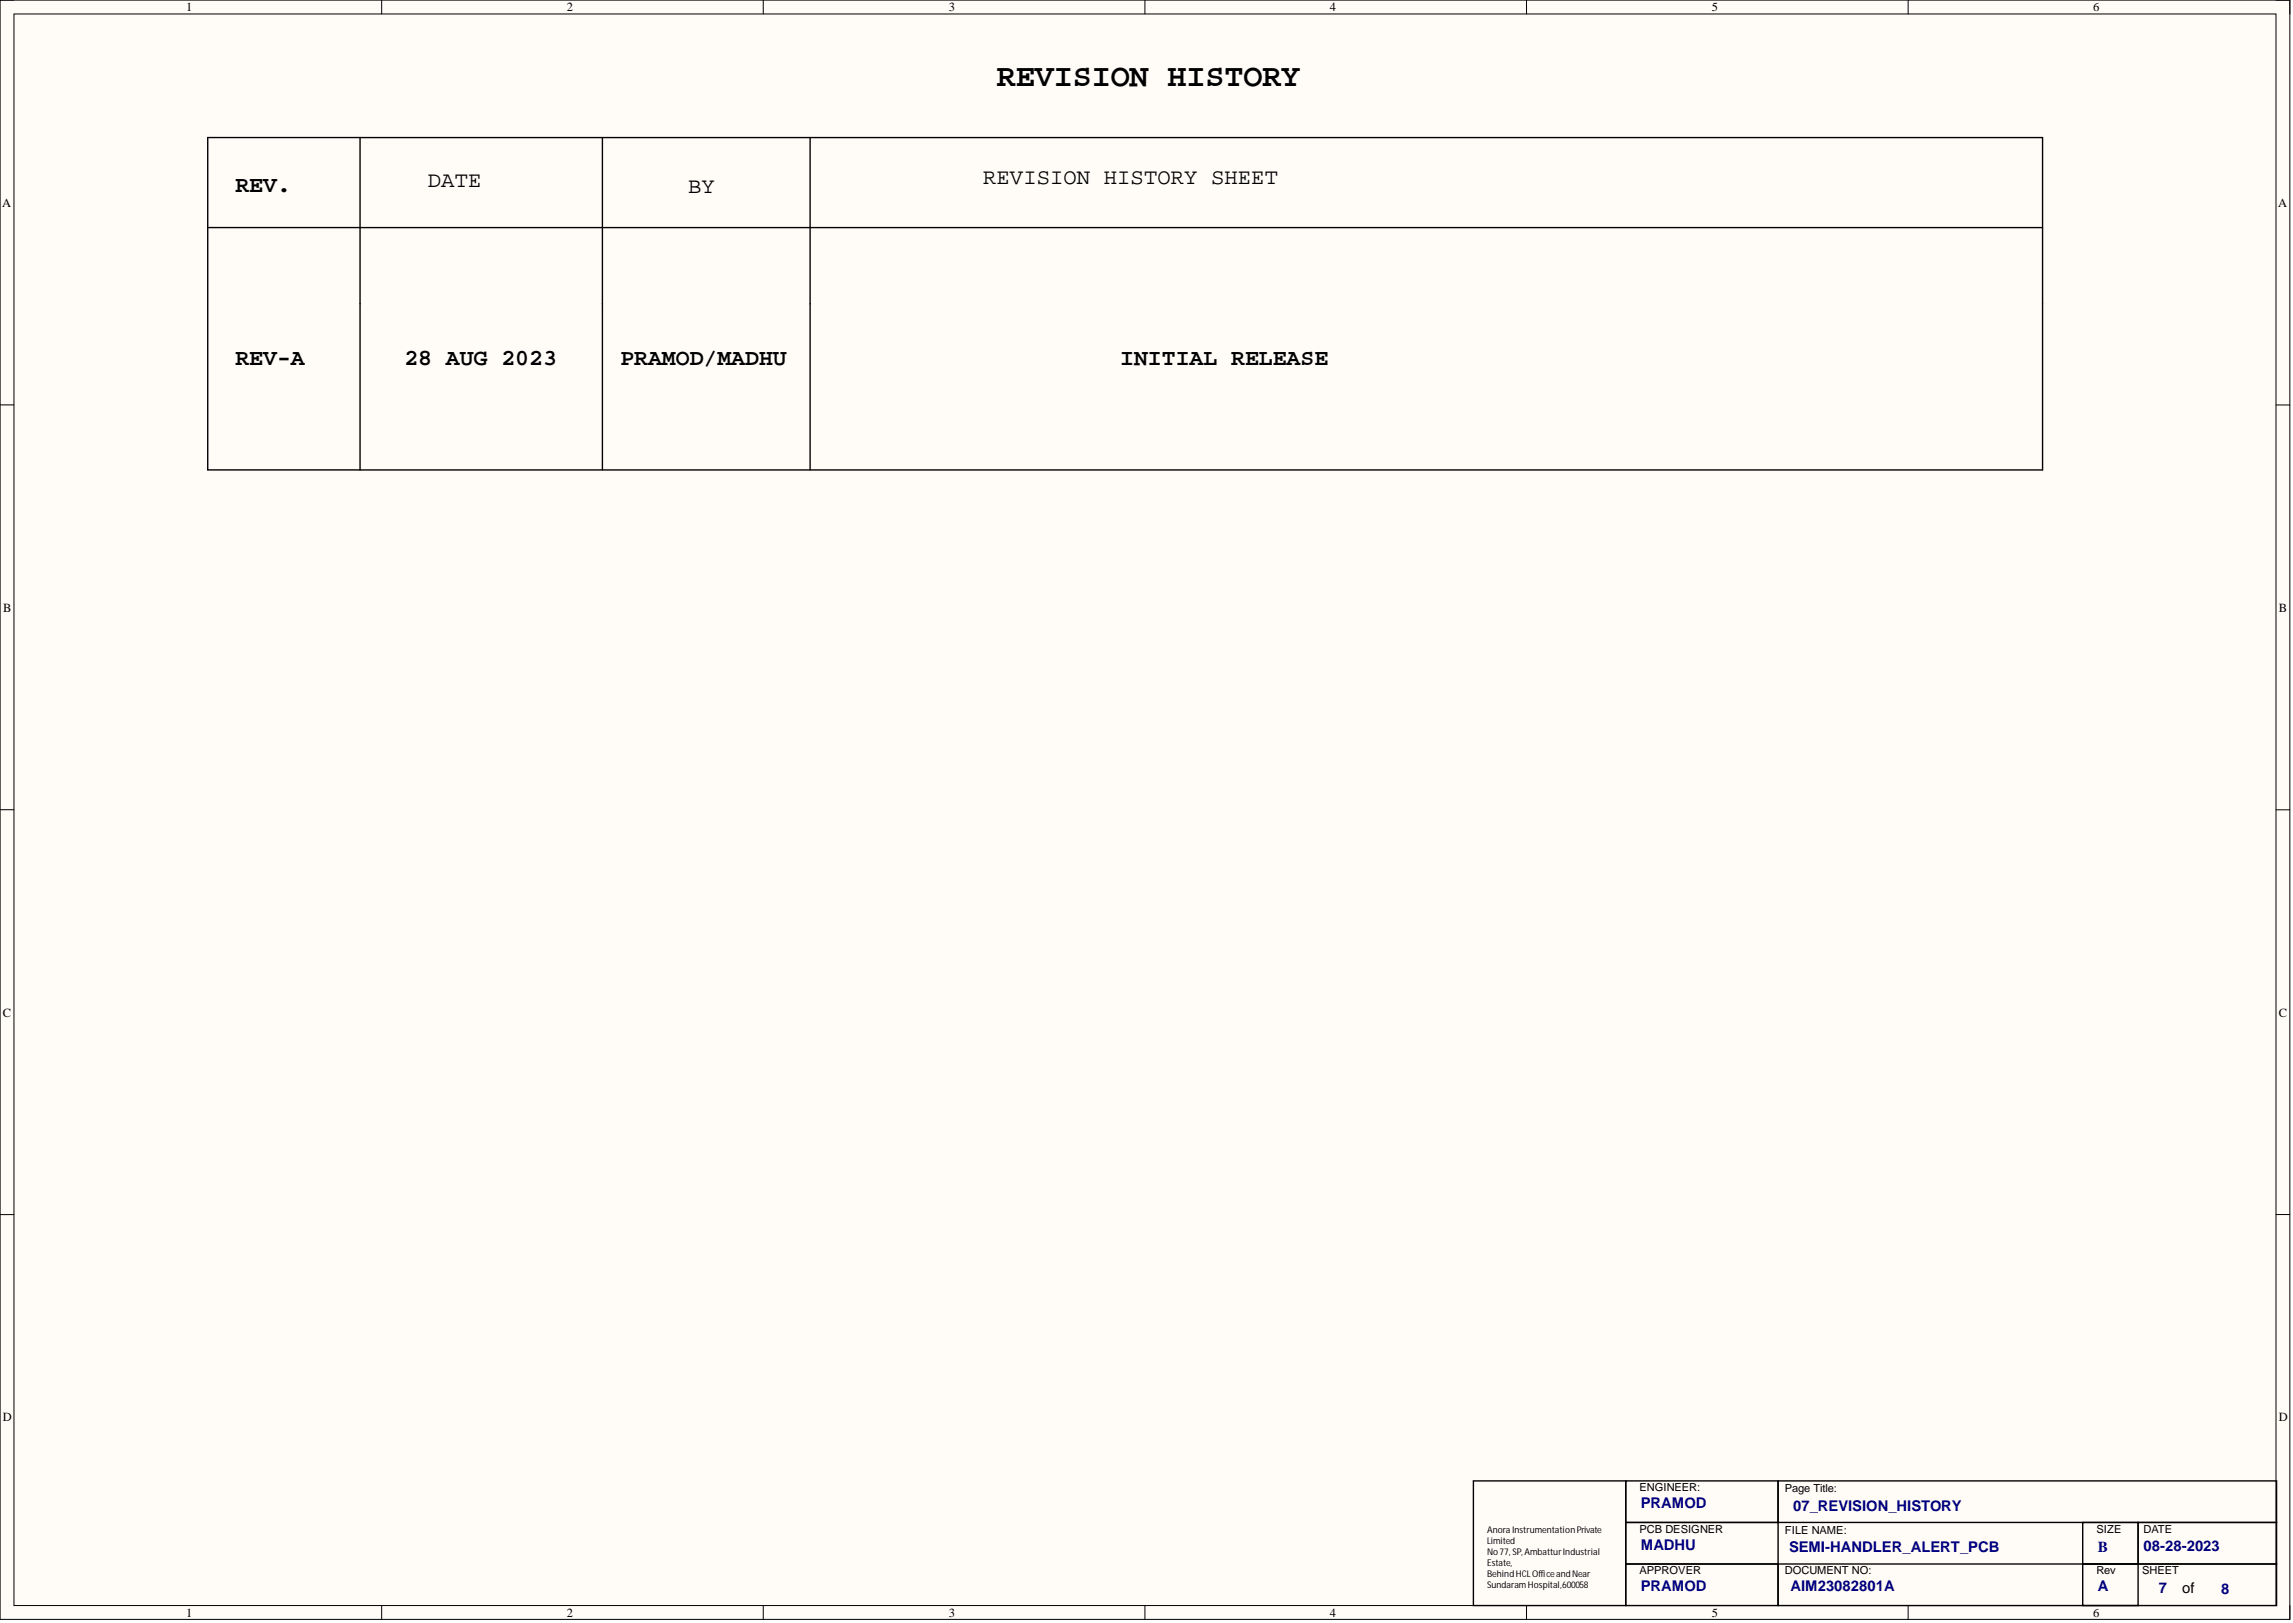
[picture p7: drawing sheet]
<svg xmlns="http://www.w3.org/2000/svg" width="420mm" height="297mm" viewBox="0 0 420 297" stroke-linecap="round" stroke-linejoin="round" font-family="sans-serif">
<defs><g id="words">
<text font-size="5.8" x="182.5" y="15.8">REVISION HISTORY</text>
<g font-size="4.2">
<text x="43.1" y="35.1">REV.</text>
<text x="43.1" y="66.7">REV-A</text>
<text x="74" y="66.7">28 AUG 2023</text>
<text x="113.6" y="66.7">PRAMOD/MADHU</text>
<text x="205.1" y="66.7">INITIAL RELEASE</text>
</g>
<g font-size="4.1">
<text x="78.3" y="34.1">DATE</text>
<text x="126" y="35.4">BY</text>
<text x="180" y="33.6">REVISION HISTORY SHEET</text>
</g>
<text font-size="2.8" fill="#000080" x="384.1" y="284.1">B</text>
<g font-size="2.7" fill="#000080">
<text x="300.4" y="276">PRAMOD</text>
<text x="328.3" y="276.5">07_REVISION_HISTORY</text>
<text x="300.4" y="283.6">MADHU</text>
<text x="327.5" y="284.1">SEMI-HANDLER_ALERT_PCB</text>
<text x="392.4" y="283.9">08-28-2023</text>
<text x="300.4" y="291.2">PRAMOD</text>
<text x="327.8" y="291.2">AIM23082801A</text>
<text x="384.1" y="291.2">A</text>
<text x="395.2" y="291.5">7</text>
<text x="406.6" y="291.7">8</text>
</g>
<text font-size="2.7" x="399.5" y="291.5">of</text>
<g font-size="2.3">
<text x="34.1" y="2">1</text>
<text x="103.8" y="2">2</text>
<text x="173.7" y="2">3</text>
<text x="243.5" y="2">4</text>
<text x="313.4" y="2">5</text>
<text x="383.2" y="2">6</text>
<text x=".4" y="37.9">A</text>
<text x="417.1" y="37.9">A</text>
<text x=".6" y="111.9">B</text>
<text x="417.2" y="111.9">B</text>
<text x=".5" y="186">C</text>
<text x="417.2" y="186">C</text>
<text x=".5" y="260.1">D</text>
<text x="417.2" y="260.1">D</text>
<text x="34.1" y="295.9">1</text>
<text x="103.8" y="295.9">2</text>
<text x="173.7" y="295.9">3</text>
<text x="243.5" y="295.9">4</text>
<text x="313.4" y="295.9">5</text>
<text x="383.2" y="295.9">6</text>
</g>
<g font-size="2">
<text x="300.2" y="272.9">ENGINEER:</text>
<text x="326.8" y="273.1">Page Title:</text>
<text x="300.2" y="280.5">PCB DESIGNER</text>
<text x="326.8" y="280.7">FILE NAME:</text>
<text x="383.8" y="280.5">SIZE</text>
<text x="392.4" y="280.5">DATE</text>
<text x="300.2" y="288.1">APPROVER</text>
<text x="326.8" y="288.1">DOCUMENT NO:</text>
<text x="383.8" y="288.1">Rev</text>
<text x="392.2" y="288.1">SHEET</text>
</g>
<g font-size="1.7">
<text x="272.3" y="280.5">Anora InstrumentationPrivate</text>
<text x="272.3" y="282.5">Limited</text>
<text x="272.3" y="284.6">No77, SP,AmbatturIndustrial</text>
<text x="272.3" y="286.6">Estate,</text>
<text x="272.3" y="288.6">BehindHCLOfficeandNear</text>
<text x="272.3" y="290.6">SundaramHospital,600058</text>
</g>
</g></defs>
<path d="M0 0h419.2v296.4h-419.2z" fill-rule="evenodd" fill="#fffcf8"/>
<path d="M0 0h419.2v296.4h-419.2z" fill="none" stroke="#000" stroke-width=".18"/>
<path d="M2.6 2.6h414.1v291.2h-414.1z" fill-rule="evenodd" fill="#fffcf8"/>
<g fill="none" stroke="#000" stroke-width=".18">
<path d="M0 0h2.5M2.6 2.6h414.1v291.2h-414.1zM69.9 0v2.5M139.7 0v2.5M209.6 0v2.5M279.5 0v2.5M349.3 0v2.6M416.7 0h2.5v2.6M0 74.1h2.5M416.7 74.1h2.5M0 148.2h2.5M416.7 148.2h2.5"/>
<path d="M0 222.3h2.5M416.7 222.3h2.5M69.9 293.8v2.6M139.7 293.8v2.6M209.6 293.8v2.6M279.5 293.8v2.6M349.3 293.8v2.6M419.2 293.8v2.6"/>
</g>
<g fill="none" stroke="#000" stroke-width=".25">
<path d="M38 25.2h336v60.8h-336zM65.9 25.2v60.8M110.3 25.2v60.8M148.3 25.2v60.8M38 41.6l336 .1M269.7 271h27.9v22.8h-27.9zM297.6 271h27.9v7.6h-27.9zM297.6 278.6h27.9v7.6h-27.9zM325.5 271h91.3v7.6h-91.3zM381.3 278.6h10.1v7.6h-10.1zM391.4 278.6h25.4v7.6h-25.4zM297.6 286.2h27.9v7.6h-27.9z"/>
<path d="M325.5 286.2h91.3v7.6h-91.3zM381.3 286.2h10.1v7.6h-10.1z"/>
</g>
<use href="#words"/>
</svg>
